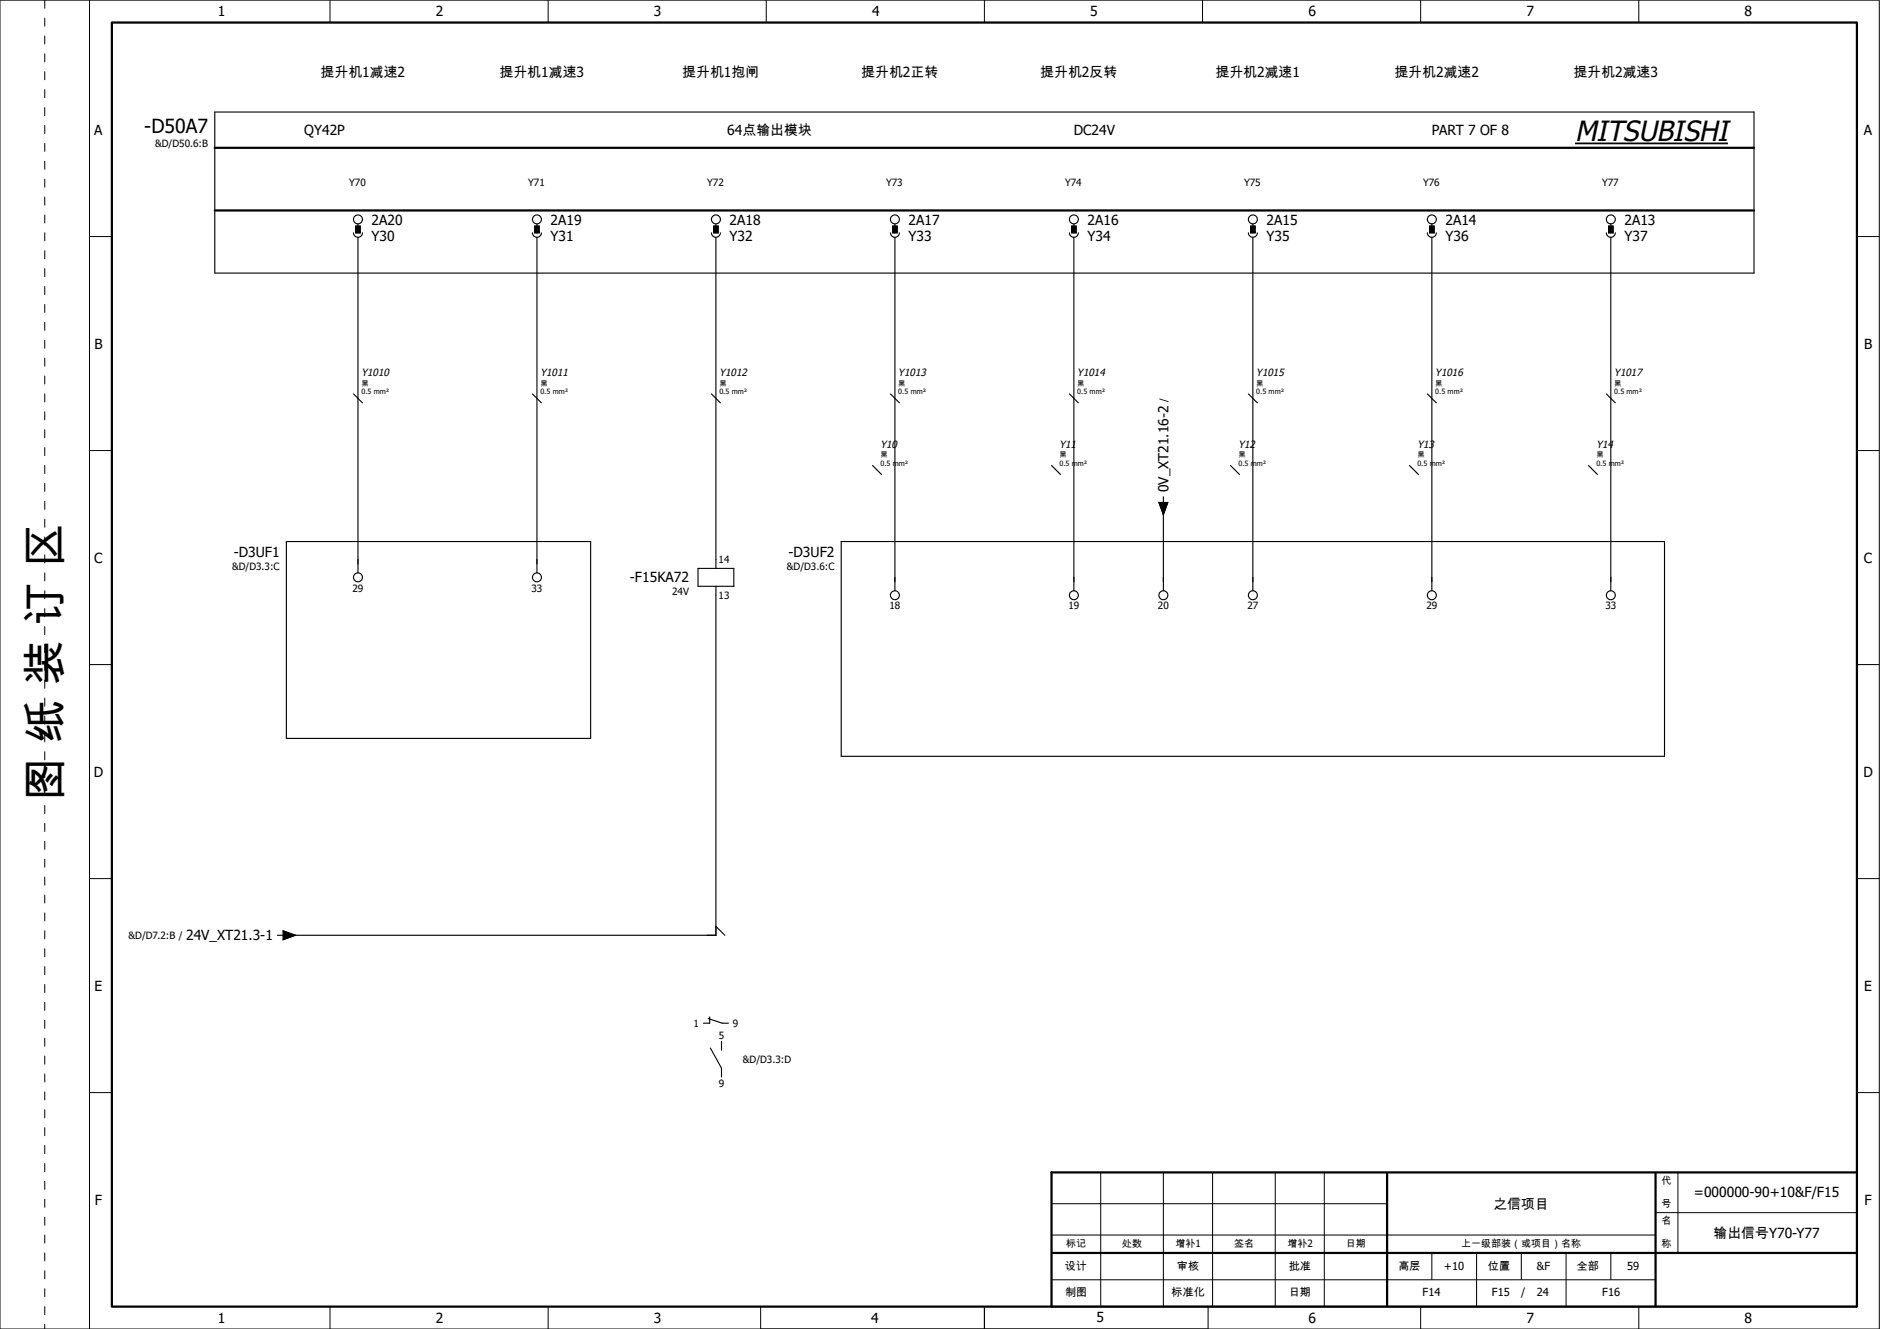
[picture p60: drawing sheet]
<svg xmlns="http://www.w3.org/2000/svg" width="420mm" height="297mm" viewBox="0 0 420 297" stroke-linecap="round" stroke-linejoin="round" font-family="sans-serif">
<defs><g id="words">
<text font-size="9.9" x="13.6" y="179.1" transform="rotate(-90 13.6 179.1)">图 纸 装 订 区</text>
<text font-size="6.3" x="352" y="31.5">MITSUBISHI</text>
<text font-size="4.3" x="32.2" y="29.7">-D50A7</text>
<g font-size="3.1">
<text x="48.7" y="3.7">1</text>
<text x="97.4" y="3.7">2</text>
<text x="146.2" y="3.7">3</text>
<text x="194.9" y="3.7">4</text>
<text x="243.7" y="3.7">5</text>
<text x="292.4" y="3.7">6</text>
<text x="341.2" y="3.7">7</text>
<text x="389.9" y="3.7">8</text>
<text x="71.6" y="17.2">提升机1减速2</text>
<text x="111.6" y="17.2">提升机1减速3</text>
<text x="152.5" y="17.2">提升机1抱闸</text>
<text x="192.5" y="17.2">提升机2正转</text>
<text x="232.5" y="17.2">提升机2反转</text>
<text x="271.6" y="17.2">提升机2减速1</text>
<text x="311.6" y="17.2">提升机2减速2</text>
<text x="351.6" y="17.2">提升机2减速3</text>
<text x="21.1" y="30.1">A</text>
<text x="68" y="30.2">QY42P</text>
<text x="162.5" y="30.2">64点输出模块</text>
<text x="240" y="30.2">DC24V</text>
<text x="320" y="30.2">PART 7 OF 8</text>
<text x="416.6" y="30.1">A</text>
<text x="83" y="50.2">2A20</text>
<text x="83" y="53.9">Y30</text>
<text x="123" y="50.2">2A19</text>
<text x="123" y="53.9">Y31</text>
<text x="163" y="50.2">2A18</text>
<text x="163" y="53.9">Y32</text>
<text x="203" y="50.2">2A17</text>
<text x="203" y="53.9">Y33</text>
<text x="243" y="50.2">2A16</text>
<text x="243" y="53.9">Y34</text>
<text x="283" y="50.2">2A15</text>
<text x="283" y="53.9">Y35</text>
<text x="323" y="50.2">2A14</text>
<text x="323" y="53.9">Y36</text>
<text x="363" y="50.2">2A13</text>
<text x="363" y="53.9">Y37</text>
<text x="21.1" y="77.9">B</text>
<text x="416.6" y="77.9">B</text>
<text x="261.1" y="110" transform="rotate(-90 261.1 110)">0V_XT21.16-2</text>
<text x="21.1" y="125.8">C</text>
<text x="52.2" y="124.5">-D3UF1</text>
<text x="176.2" y="124.5">-D3UF2</text>
<text x="416.6" y="125.8">C</text>
<text x="140.8" y="130.2">-F15KA72</text>
<text x="20.9" y="173.6">D</text>
<text x="416.4" y="173.6">D</text>
<text x="41.6" y="210.2">24V_XT21.3-1</text>
<text x="21.1" y="221.4">E</text>
<text x="416.6" y="221.4">E</text>
<text x="21.2" y="269.3">F</text>
<text x="378.6" y="267.6">=000000-90+10&amp;F/F15</text>
<text x="416.7" y="269.3">F</text>
<text x="333.8" y="270.2">之信项目</text>
<text x="383" y="276.7">输出信号Y70-Y77</text>
<text x="48.7" y="295.7">1</text>
<text x="97.4" y="295.7">2</text>
<text x="146.2" y="295.7">3</text>
<text x="194.7" y="295.6">4</text>
<text x="245" y="295.6">5</text>
<text x="292.4" y="295.7">6</text>
<text x="341.2" y="295.7">7</text>
<text x="389.9" y="295.7">8</text>
</g>
<g font-size="2.5">
<text x="238" y="283.7">设计</text>
<text x="263" y="283.7">审核</text>
<text x="288" y="283.7">批准</text>
<text x="312.5" y="283.7">高层</text>
<text x="322.7" y="283.7">+10</text>
<text x="332.5" y="283.7">位置</text>
<text x="343.5" y="283.7">&amp;F</text>
<text x="352.4" y="283.7">全部</text>
<text x="363.6" y="283.9">59</text>
<text x="238" y="289.7">制图</text>
<text x="261.8" y="289.7">标准化</text>
<text x="288" y="289.7">日期</text>
<text x="317.9" y="289.7">F14</text>
<text x="333.4" y="289.7">F15</text>
<text x="339.9" y="289.7">/</text>
<text x="343.4" y="289.7">24</text>
<text x="358.1" y="289.7">F16</text>
</g>
<g font-size="2.3">
<text x="80.8" y="84.1">Y1010</text>
<text x="120.8" y="84.1">Y1011</text>
<text x="160.8" y="84.1">Y1012</text>
<text x="200.8" y="84.1">Y1013</text>
<text x="240.8" y="84.1">Y1014</text>
<text x="280.8" y="84.1">Y1015</text>
<text x="320.8" y="84.1">Y1016</text>
<text x="360.8" y="84.1">Y1017</text>
<text x="196.8" y="100.1">Y10</text>
<text x="236.8" y="100.1">Y11</text>
<text x="276.8" y="100.1">Y12</text>
<text x="316.8" y="100.1">Y13</text>
<text x="356.8" y="100.1">Y14</text>
</g>
<g font-size="2.2">
<text x="34.7" y="33">&amp;D/D50.6:B</text>
<text x="78" y="41.7">Y70</text>
<text x="118" y="41.7">Y71</text>
<text x="158" y="41.7">Y72</text>
<text x="198" y="41.7">Y73</text>
<text x="238" y="41.7">Y74</text>
<text x="278" y="41.7">Y75</text>
<text x="318" y="41.7">Y76</text>
<text x="358" y="41.7">Y77</text>
<text x="260.8" y="89.9" transform="rotate(-90 260.8 89.9)">/</text>
<text x="160.6" y="125.9">14</text>
<text x="51.9" y="127.5">&amp;D/D3.3:C</text>
<text x="175.9" y="127.5">&amp;D/D3.6:C</text>
<text x="78.8" y="132.2">29</text>
<text x="118.8" y="132.2">33</text>
<text x="150.2" y="133.1">24V</text>
<text x="160.6" y="133.8">13</text>
<text x="198.8" y="136.2">18</text>
<text x="238.8" y="136.2">19</text>
<text x="258.8" y="136.2">20</text>
<text x="278.8" y="136.2">27</text>
<text x="318.8" y="136.2">29</text>
<text x="358.8" y="136.2">33</text>
<text x="28.7" y="209.9">&amp;D/D7.2:B /</text>
<text x="155" y="229.5">1</text>
<text x="160.6" y="232.2">5</text>
<text x="163.8" y="229.5">9</text>
<text x="166" y="237.6">&amp;D/D3.3:D</text>
<text x="160.6" y="242.9">9</text>
<text x="371.3" y="269.9">号</text>
<text x="371.3" y="264.6">代</text>
<text x="371.3" y="273.6">名</text>
<text x="238.3" y="278.6">标记</text>
<text x="250.8" y="278.6">处数</text>
<text x="262.7" y="278.6">增补1</text>
<text x="275.8" y="278.6">签名</text>
<text x="287.7" y="278.6">增补2</text>
<text x="300.8" y="278.6">日期</text>
<text x="326.5" y="278.6">上一级部装（或项目）名称</text>
<text x="371.3" y="278.6">称</text>
</g>
<g font-size="1.6">
<text x="80.8" y="88.1">0.5 mm²</text>
<text x="80.8" y="86.2">黑</text>
<text x="120.8" y="88.1">0.5 mm²</text>
<text x="120.8" y="86.2">黑</text>
<text x="160.8" y="88.1">0.5 mm²</text>
<text x="160.8" y="86.2">黑</text>
<text x="200.8" y="88.1">0.5 mm²</text>
<text x="200.8" y="86.2">黑</text>
<text x="240.8" y="88.1">0.5 mm²</text>
<text x="240.8" y="86.2">黑</text>
<text x="280.8" y="88.1">0.5 mm²</text>
<text x="280.8" y="86.2">黑</text>
<text x="320.8" y="88.1">0.5 mm²</text>
<text x="320.8" y="86.2">黑</text>
<text x="360.8" y="88.1">0.5 mm²</text>
<text x="360.8" y="86.2">黑</text>
<text x="196.8" y="104.1">0.5 mm²</text>
<text x="196.8" y="102.2">黑</text>
<text x="236.8" y="104.1">0.5 mm²</text>
<text x="236.8" y="102.2">黑</text>
<text x="276.8" y="104.1">0.5 mm²</text>
<text x="276.8" y="102.2">黑</text>
<text x="316.8" y="104.1">0.5 mm²</text>
<text x="316.8" y="102.2">黑</text>
<text x="356.8" y="104.1">0.5 mm²</text>
<text x="356.8" y="102.2">黑</text>
</g>
</g></defs>
<path d="M25 5h390v287h-390zM48 33h344M48 47h344M310 262v30M370 262v30M415 262h-180v30M235 280h180" fill="none" stroke="#000" stroke-width=".5"/>
<g fill="none" stroke="#000" stroke-width=".22">
<path d="M0 0h420v297h-420zM20 0v297M73.7 0v5M122.5 0v5M171.3 0v5M220 0v5M268.7 0v5M317.5 0v5M366.2 0v5M20 52.9h5M415 52.9h5M20 100.7h5"/>
<path d="M415 100.7h5M20 148.5h5M415 148.5h5M20 196.4h5M415 196.4h5M20 244.2h5M415 244.2h5M235 276h135M235 269h75M246 262v30M260 262v30M271 262v30"/>
<path d="M285 262v30M296 262v30M370 271h45M375 262v18M73.7 292v5M122.5 292v5M170 292v5M220 292v5M235 286h135M270 292v5M317.5 292v5M320 280v6"/>
<path d="M330 280v12M340 280v6M350 280v12M360 280v6M366.2 292v5"/>
</g>
<path d="M235 292h180" fill="none" stroke="#000" stroke-width=".35"/>
<path d="M10 0v297" fill="none" stroke="#000" stroke-width=".22" stroke-dasharray="1.8 2.2"/>
<g fill="none" stroke="#000" stroke-width=".25">
<path d="M48 25h344v36h-344zM79 52a1 1 0 0 0 1 1 1 1 0 0 0 1-1M79.5 50.5h1v1.5h-1zM80 50v.5M80 53v75M119 52a1 1 0 0 0 1 1 1 1 0 0 0 1-1M119.5 50.5h1v1.5h-1zM120 50v.5M120 53v75M159 52a1 1 0 0 0 1 1 1 1 0 0 0 1-1M159.5 50.5h1v1.5h-1zM160 50v.5"/>
<path d="M160 53v74M199 52a1 1 0 0 0 1 1 1 1 0 0 0 1-1M199.5 50.5h1v1.5h-1zM200 50v.5M200 53v79M239 52a1 1 0 0 0 1 1 1 1 0 0 0 1-1M239.5 50.5h1v1.5h-1zM240 50v.5M240 53v79M279 52a1 1 0 0 0 1 1 1 1 0 0 0 1-1M279.5 50.5h1v1.5h-1zM280 50v.5"/>
<path d="M280 53v79M319 52a1 1 0 0 0 1 1 1 1 0 0 0 1-1M319.5 50.5h1v1.5h-1zM320 50v.5M320 53v79M359 52a1 1 0 0 0 1 1 1 1 0 0 0 1-1M359.5 50.5h1v1.5h-1zM360 50v.5M360 53v79M79 88l2 2M119 88l2 2M159 88l2 2"/>
<path d="M199 88l2 2M239 88l2 2M279 88l2 2M319 88l2 2M359 88l2 2M195 104l2 2M235 104l2 2M259 112.3l1 2.7 1-2.7M260 111v1.3M260 114v18M275 104l2 2M315 104l2 2"/>
<path d="M355 104l2 2M64 121h68v44h-68zM156 127h8v4h-8zM160 131v78h-96M188 121h184v48h-184zM62 209h1.2M63.2 208l2.8 1-2.8 1M160 207l2 2M158.3 227.6l3.1 1.1h1.4M158.6 227.3v1.4h-1.4M158.7 234.2l2.5 4.5v2M161.2 232.7v2"/>
<circle cx="80" cy="49" r="1"/>
<circle cx="120" cy="49" r="1"/>
<circle cx="160" cy="49" r="1"/>
<circle cx="200" cy="49" r="1"/>
<circle cx="240" cy="49" r="1"/>
<circle cx="280" cy="49" r="1"/>
<circle cx="320" cy="49" r="1"/>
<circle cx="360" cy="49" r="1"/>
<circle cx="80" cy="129" r="1"/>
<circle cx="120" cy="129" r="1"/>
<circle cx="200" cy="133" r="1"/>
<circle cx="240" cy="133" r="1"/>
<circle cx="260" cy="133" r="1"/>
<circle cx="280" cy="133" r="1"/>
<circle cx="320" cy="133" r="1"/>
<circle cx="360" cy="133" r="1"/>
</g>
<path d="M352 32.1h34.2" fill="none" stroke="#000" stroke-width=".39"/>
<path d="M79.5 50.5h1v1.5h-1zM119.5 50.5h1v1.5h-1zM159.5 50.5h1v1.5h-1zM199.5 50.5h1v1.5h-1zM239.5 50.5h1v1.5h-1zM279.5 50.5h1v1.5h-1zM319.5 50.5h1v1.5h-1zM359.5 50.5h1v1.5h-1zM259 112.3h2l-1 2.7zM63.2 208l2.8 1-2.8 1z" fill="#000" stroke="#000" stroke-width=".22"/>
<use href="#words"/>
</svg>
